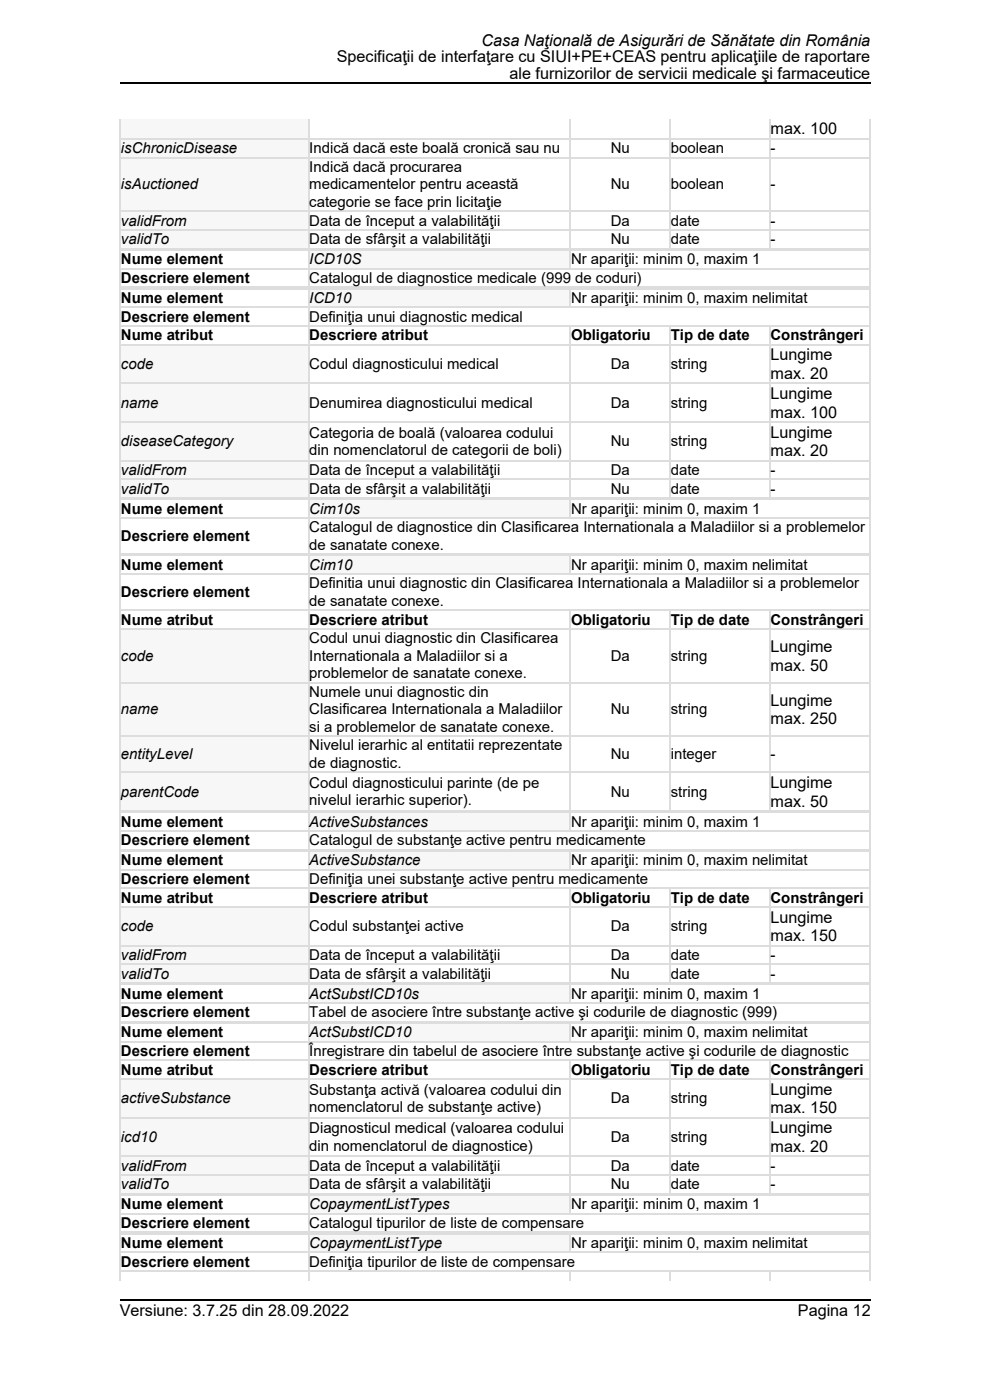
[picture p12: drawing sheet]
<svg xmlns="http://www.w3.org/2000/svg" width="210mm" height="297mm" viewBox="0 0 210 297" stroke-linecap="round" stroke-linejoin="round" font-family="sans-serif">
<defs><g id="words">
<g font-size="3.4">
<text x="102.2" y="9.8">Casa Naţională de Asigurări de Sănătate din România</text>
<text x="71.4" y="13.2">Specificaţii de interfaţare cu SIUI+PE+CEAS pentru aplicaţiile de raportare</text>
<text x="108.1" y="16.7">ale furnizorilor de servicii medicale şi farmaceutice</text>
<text x="163.4" y="28.5">max. 100</text>
<text x="163.4" y="76.4">Lungime</text>
<text x="163.4" y="80.4">max. 20</text>
<text x="163.4" y="84.6">Lungime</text>
<text x="163.4" y="88.6">max. 100</text>
<text x="163.4" y="92.8">Lungime</text>
<text x="163.4" y="96.8">max. 20</text>
<text x="163.4" y="138.3">Lungime</text>
<text x="163.4" y="142.3">max. 50</text>
<text x="163.4" y="149.7">Lungime</text>
<text x="163.4" y="153.7">max. 250</text>
<text x="163.4" y="167.1">Lungime</text>
<text x="163.4" y="171.1">max. 50</text>
<text x="163.4" y="195.7">Lungime</text>
<text x="163.4" y="199.7">max. 150</text>
<text x="163.4" y="232.2">Lungime</text>
<text x="163.4" y="236.2">max. 150</text>
<text x="163.4" y="240.4">Lungime</text>
<text x="163.4" y="244.4">max. 20</text>
<text x="25.4" y="279.3">Versiune: 3.7.25 din 28.09.2022</text>
<text x="169.3" y="279.3">Pagina 12</text>
</g>
<g font-size="3.2">
<text x="25.7" y="32.5">i</text>
<text x="26.4" y="32.5">sChronicDisease</text>
<text x="65.6" y="32.5">I</text>
<text x="66.5" y="32.5">ndică dacă este boală cronică sau nu</text>
<text x="129.5" y="32.5">Nu</text>
<text x="142.3" y="32.5">boolean</text>
<text x="163.4" y="32.5">-</text>
<text x="25.7" y="40.2">i</text>
<text x="26.4" y="40.2">sAuctioned</text>
<text x="65.6" y="36.5">I</text>
<text x="65.6" y="40.2">medicamentelor pentru această</text>
<text x="66.5" y="36.5">ndică dacă procurarea</text>
<text x="129.5" y="40.2">Nu</text>
<text x="142.3" y="40.2">boolean</text>
<text x="163.4" y="40.2">-</text>
<text x="25.7" y="47.9">validFrom</text>
<text x="65.6" y="43.9">categorie se face prin licitaţie</text>
<text x="65.6" y="47.9">Data de început a valabilităţii</text>
<text x="129.5" y="47.9">Da</text>
<text x="142.3" y="47.9">date</text>
<text x="163.4" y="47.9">-</text>
<text x="25.7" y="51.8">validTo</text>
<text x="65.6" y="51.8">Data de sfârşit a valabilităţii</text>
<text x="129.5" y="51.8">Nu</text>
<text x="142.3" y="51.8">date</text>
<text x="163.4" y="51.8">-</text>
<text x="25.7" y="56.1">Nume element</text>
<text x="65.6" y="56.1">ICD10S</text>
<text x="121.1" y="56.1">Nr apariţii: minim 0, maxim 1</text>
<text x="25.7" y="60">Descriere element</text>
<text x="25.7" y="64.3">Nume element</text>
<text x="65.6" y="60">Catalogul de diagnostice medicale (999 de coduri)</text>
<text x="65.6" y="64.3">ICD10</text>
<text x="121.1" y="64.3">Nr apariţii: minim 0, maxim nelimitat</text>
<text x="25.7" y="68.2">Descriere element</text>
<text x="65.6" y="68.2">Definiţia unui diagnostic medical</text>
<text x="25.7" y="72.2">Nume atribut</text>
<text x="65.6" y="72.2">Descriere atribut</text>
<text x="121.1" y="72.2">Obligatoriu</text>
<text x="142.3" y="72.2">Tip de date</text>
<text x="163.4" y="72.2">Constrângeri</text>
<text x="25.7" y="78.3">code</text>
<text x="65.6" y="78.3">Codul diagnosticului medical</text>
<text x="129.5" y="78.3">Da</text>
<text x="142.3" y="78.3">string</text>
<text x="25.7" y="86.5">name</text>
<text x="65.6" y="86.5">Denumirea diagnosticului medical</text>
<text x="129.5" y="86.5">Da</text>
<text x="142.3" y="86.5">string</text>
<text x="25.7" y="94.7">diseaseCategory</text>
<text x="65.6" y="92.8">Categoria de boală (valoarea codului</text>
<text x="129.5" y="94.7">Nu</text>
<text x="142.3" y="94.7">string</text>
<text x="25.7" y="100.8">validFrom</text>
<text x="65.6" y="96.5">din nomenclatorul de categorii de boli)</text>
<text x="65.6" y="100.8">Data de început a valabilităţii</text>
<text x="129.5" y="100.8">Da</text>
<text x="142.3" y="100.8">date</text>
<text x="163.4" y="100.8">-</text>
<text x="25.7" y="104.7">validTo</text>
<text x="65.6" y="104.7">Data de sfârşit a valabilităţii</text>
<text x="129.5" y="104.7">Nu</text>
<text x="142.3" y="104.7">date</text>
<text x="163.4" y="104.7">-</text>
<text x="25.7" y="109">Nume element</text>
<text x="65.6" y="109">Cim10s</text>
<text x="65.6" y="112.9">Catalogul de diagnostice din Clasificarea Internationala a Maladiilor si a problemelor</text>
<text x="121.1" y="109">Nr apariţii: minim 0, maxim 1</text>
<text x="25.7" y="114.8">Descriere element</text>
<text x="65.6" y="116.6">de sanatate conexe.</text>
<text x="25.7" y="120.9">Nume element</text>
<text x="65.6" y="120.9">Cim10</text>
<text x="65.6" y="124.8">Definitia unui diagnostic din Clasificarea Internationala a Maladiilor si a problemelor</text>
<text x="121.1" y="120.9">Nr apariţii: minim 0, maxim nelimitat</text>
<text x="25.7" y="126.7">Descriere element</text>
<text x="65.6" y="128.5">de sanatate conexe.</text>
<text x="25.7" y="132.5">Nume atribut</text>
<text x="65.6" y="132.5">Descriere atribut</text>
<text x="65.6" y="136.5">Codul unui diagnostic din Clasificarea</text>
<text x="121.1" y="132.5">Obligatoriu</text>
<text x="142.3" y="132.5">Tip de date</text>
<text x="163.4" y="132.5">Constrângeri</text>
<text x="25.7" y="140.2">code</text>
<text x="65.6" y="140.2">I</text>
<text x="65.6" y="143.9">problemelor de sanatate conexe.</text>
<text x="66.5" y="140.2">nternationala a Maladiilor si a</text>
<text x="129.5" y="140.2">Da</text>
<text x="142.3" y="140.2">string</text>
<text x="65.6" y="147.8">Numele unui diagnostic din</text>
<text x="25.7" y="151.5">name</text>
<text x="65.6" y="151.5">Clasificarea Internationala a Maladiilor</text>
<text x="65.6" y="155.2">si a problemelor de sanatate conexe.</text>
<text x="129.5" y="151.5">Nu</text>
<text x="142.3" y="151.5">string</text>
<text x="25.7" y="161.1">entityLevel</text>
<text x="65.6" y="159.2">Nivelul ierarhic al entitatii reprezentate</text>
<text x="129.5" y="161.1">Nu</text>
<text x="142.3" y="161.1">i</text>
<text x="143" y="161.1">nteger</text>
<text x="163.4" y="161.1">-</text>
<text x="65.6" y="162.9">de diagnostic.</text>
<text x="65.6" y="167.1">Codul diagnosticului parinte (de pe</text>
<text x="25.7" y="169">parentCode</text>
<text x="65.6" y="170.8">nivelul ierarhic superior).</text>
<text x="129.5" y="169">Nu</text>
<text x="142.3" y="169">string</text>
<text x="25.7" y="175.3">Nume element</text>
<text x="25.7" y="179.3">Descriere element</text>
<text x="65.6" y="175.3">ActiveSubstances</text>
<text x="65.6" y="179.3">Catalogul de substanţe active pentru medicamente</text>
<text x="121.1" y="175.3">Nr apariţii: minim 0, maxim 1</text>
<text x="25.7" y="183.5">Nume element</text>
<text x="65.6" y="183.5">ActiveSubstance</text>
<text x="121.1" y="183.5">Nr apariţii: minim 0, maxim nelimitat</text>
<text x="25.7" y="187.5">Descriere element</text>
<text x="25.7" y="191.5">Nume atribut</text>
<text x="65.6" y="187.5">Definiţia unei substanţe active pentru medicamente</text>
<text x="65.6" y="191.5">Descriere atribut</text>
<text x="121.1" y="191.5">Obligatoriu</text>
<text x="142.3" y="191.5">Tip de date</text>
<text x="163.4" y="191.5">Constrângeri</text>
<text x="25.7" y="197.6">code</text>
<text x="65.6" y="197.6">Codul substanţei active</text>
<text x="129.5" y="197.6">Da</text>
<text x="142.3" y="197.6">string</text>
<text x="25.7" y="203.6">validFrom</text>
<text x="65.6" y="203.6">Data de început a valabilităţii</text>
<text x="129.5" y="203.6">Da</text>
<text x="142.3" y="203.6">date</text>
<text x="163.4" y="203.6">-</text>
<text x="25.7" y="207.6">validTo</text>
<text x="65.6" y="207.6">Data de sfârşit a valabilităţii</text>
<text x="129.5" y="207.6">Nu</text>
<text x="142.3" y="207.6">date</text>
<text x="163.4" y="207.6">-</text>
<text x="25.7" y="211.8">Nume element</text>
<text x="25.7" y="215.8">Descriere element</text>
<text x="65.6" y="211.8">ActSubstICD10s</text>
<text x="65.6" y="215.8">Tabel de asociere între substanţe active şi codurile de diagnostic (999)</text>
<text x="121.1" y="211.8">Nr apariţii: minim 0, maxim 1</text>
<text x="25.7" y="220">Nume element</text>
<text x="65.6" y="220">ActSubstICD10</text>
<text x="121.1" y="220">Nr apariţii: minim 0, maxim nelimitat</text>
<text x="25.7" y="224">Descriere element</text>
<text x="25.7" y="228">Nume atribut</text>
<text x="65.6" y="224">Înregistrare din tabelul de asociere între substanţe active şi codurile de diagnostic</text>
<text x="65.6" y="228">Descriere atribut</text>
<text x="121.1" y="228">Obligatoriu</text>
<text x="142.3" y="228">Tip de date</text>
<text x="163.4" y="228">Constrângeri</text>
<text x="65.6" y="232.2">Substanţa activă (valoarea codului din</text>
<text x="25.7" y="234.1">activeSubstance</text>
<text x="65.6" y="235.9">nomenclatorul de substanţe active)</text>
<text x="129.5" y="234.1">Da</text>
<text x="142.3" y="234.1">string</text>
<text x="25.7" y="242.3">i</text>
<text x="26.4" y="242.3">cd10</text>
<text x="65.6" y="240.4">Diagnosticul medical (valoarea codului</text>
<text x="65.6" y="244.1">din nomenclatorul de diagnostice)</text>
<text x="129.5" y="242.3">Da</text>
<text x="142.3" y="242.3">string</text>
<text x="25.7" y="248.3">validFrom</text>
<text x="65.6" y="248.3">Data de început a valabilităţii</text>
<text x="129.5" y="248.3">Da</text>
<text x="142.3" y="248.3">date</text>
<text x="163.4" y="248.3">-</text>
<text x="25.7" y="252.3">validTo</text>
<text x="25.7" y="256.5">Nume element</text>
<text x="65.6" y="252.3">Data de sfârşit a valabilităţii</text>
<text x="65.6" y="256.5">CopaymentListTypes</text>
<text x="121.1" y="256.5">Nr apariţii: minim 0, maxim 1</text>
<text x="129.5" y="252.3">Nu</text>
<text x="142.3" y="252.3">date</text>
<text x="163.4" y="252.3">-</text>
<text x="25.7" y="260.5">Descriere element</text>
<text x="65.6" y="260.5">Catalogul tipurilor de liste de compensare</text>
<text x="25.7" y="264.7">Nume element</text>
<text x="25.7" y="268.7">Descriere element</text>
<text x="65.6" y="264.7">CopaymentListType</text>
<text x="65.6" y="268.7">Definiţia tipurilor de liste de compensare</text>
<text x="121.1" y="264.7">Nr apariţii: minim 0, maxim nelimitat</text>
</g>
</g></defs>
<path d="M25.4 25.3h39.9v4.1h-39.9z" fill="#f7f7f7"/>
<g fill="#fff">
<path d="M65.3 25.3h55.6v4.1h-55.6z"/>
<path d="M120.9 25.3h21.1v4.1h-21.1z"/>
<path d="M142 25.3h21.2v4.1h-21.2z"/>
<path d="M163.2 25.3h21.1v4.1h-21.1z"/>
<path d="M25.4 29.4h39.9v3.9h-39.9z"/>
</g>
<path d="M25.4 29.4h39.9v3.9h-39.9z" fill="#f7f7f7"/>
<g fill="#fff">
<path d="M65.3 29.4h55.6v3.9h-55.6z"/>
<path d="M120.9 29.4h21.1v3.9h-21.1z"/>
<path d="M142 29.4h21.2v3.9h-21.2z"/>
<path d="M163.2 29.4h21.1v3.9h-21.1z"/>
<path d="M25.4 33.3h39.9v11.4h-39.9z"/>
</g>
<path d="M25.4 33.3h39.9v11.4h-39.9z" fill="#f7f7f7"/>
<g fill="#fff">
<path d="M65.3 33.3h55.6v11.4h-55.6z"/>
<path d="M120.9 33.3h21.1v11.4h-21.1z"/>
<path d="M142 33.3h21.2v11.4h-21.2z"/>
<path d="M163.2 33.3h21.1v11.4h-21.1z"/>
<path d="M25.4 44.7h39.9v4h-39.9z"/>
</g>
<path d="M25.4 44.7h39.9v4h-39.9z" fill="#f7f7f7"/>
<g fill="#fff">
<path d="M65.3 44.7h55.6v4h-55.6z"/>
<path d="M120.9 44.7h21.1v4h-21.1z"/>
<path d="M142 44.7h21.2v4h-21.2z"/>
<path d="M163.2 44.7h21.1v4h-21.1z"/>
<path d="M25.4 48.7h39.9v3.9h-39.9z"/>
</g>
<path d="M25.4 48.7h39.9v3.9h-39.9z" fill="#f7f7f7"/>
<g fill="#fff">
<path d="M65.3 48.7h55.6v3.9h-55.6z"/>
<path d="M120.9 48.7h21.1v3.9h-21.1z"/>
<path d="M142 48.7h21.2v3.9h-21.2z"/>
<path d="M163.2 48.7h21.1v3.9h-21.1z"/>
</g>
<path d="M25.4 33.5h159.2M25.4 29.5h159.2M25.5 25.3v27.6M65.5 25.3v27.6M121 25.3v27.6M142.2 25.3v27.6M163.3 25.3v27.6M184.5 25.3v27.6M25.4 48.8h159.2M25.4 52.8h159.2M25.4 44.8h159.2" fill="none" stroke="#ddd" stroke-width=".26"/>
<g fill="#fff">
<path d="M25.4 52.9h39.9v4h-39.9z"/>
<path d="M65.3 52.9h55.6v4h-55.6z"/>
</g>
<path d="M65.3 52.9h55.6v4h-55.6z" fill="#f7f7f7"/>
<g fill="#fff">
<path d="M120.9 52.9h63.4v4h-63.4z"/>
<path d="M25.4 56.9h39.9v3.9h-39.9z"/>
<path d="M65.3 56.9h119v3.9h-119z"/>
</g>
<path d="M25.4 57h159.2M25.4 53h159.2M25.5 52.9v8.2M65.5 52.9v8.2M121 52.9v4.2M184.5 52.9v8.2M25.4 61h159.2" fill="none" stroke="#ddd" stroke-width=".26"/>
<g fill="#fff">
<path d="M25.4 61.1h39.9v4h-39.9z"/>
<path d="M65.3 61.1h55.6v4h-55.6z"/>
</g>
<path d="M65.3 61.1h55.6v4h-55.6z" fill="#f7f7f7"/>
<g fill="#fff">
<path d="M120.9 61.1h63.4v4h-63.4z"/>
<path d="M25.4 65.1h39.9v3.9h-39.9z"/>
<path d="M65.3 65.1h119v3.9h-119z"/>
<path d="M25.4 69h39.9v4h-39.9z"/>
<path d="M65.3 69h55.6v4h-55.6z"/>
<path d="M120.9 69h21.1v4h-21.1z"/>
<path d="M142 69h21.2v4h-21.2z"/>
<path d="M163.2 69h21.1v4h-21.1z"/>
<path d="M25.4 73h39.9v8.2h-39.9z"/>
</g>
<path d="M25.4 73h39.9v8.2h-39.9z" fill="#f7f7f7"/>
<g fill="#fff">
<path d="M65.3 73h55.6v8.2h-55.6z"/>
<path d="M120.9 73h21.1v8.2h-21.1z"/>
<path d="M142 73h21.2v8.2h-21.2z"/>
<path d="M163.2 73h21.1v8.2h-21.1z"/>
<path d="M25.4 81.2h39.9v8.2h-39.9z"/>
</g>
<path d="M25.4 81.2h39.9v8.2h-39.9z" fill="#f7f7f7"/>
<g fill="#fff">
<path d="M65.3 81.2h55.6v8.2h-55.6z"/>
<path d="M120.9 81.2h21.1v8.2h-21.1z"/>
<path d="M142 81.2h21.2v8.2h-21.2z"/>
<path d="M163.2 81.2h21.1v8.2h-21.1z"/>
<path d="M25.4 89.4h39.9v8.2h-39.9z"/>
</g>
<path d="M25.4 89.4h39.9v8.2h-39.9z" fill="#f7f7f7"/>
<g fill="#fff">
<path d="M65.3 89.4h55.6v8.2h-55.6z"/>
<path d="M120.9 89.4h21.1v8.2h-21.1z"/>
<path d="M142 89.4h21.2v8.2h-21.2z"/>
<path d="M163.2 89.4h21.1v8.2h-21.1z"/>
<path d="M25.4 97.6h39.9v4h-39.9z"/>
</g>
<path d="M25.4 97.6h39.9v4h-39.9z" fill="#f7f7f7"/>
<g fill="#fff">
<path d="M65.3 97.6h55.6v4h-55.6z"/>
<path d="M120.9 97.6h21.1v4h-21.1z"/>
<path d="M142 97.6h21.2v4h-21.2z"/>
<path d="M163.2 97.6h21.1v4h-21.1z"/>
<path d="M25.4 101.6h39.9v3.9h-39.9z"/>
</g>
<path d="M25.4 101.6h39.9v3.9h-39.9z" fill="#f7f7f7"/>
<g fill="#fff">
<path d="M65.3 101.6h55.6v3.9h-55.6z"/>
<path d="M120.9 101.6h21.1v3.9h-21.1z"/>
<path d="M142 101.6h21.2v3.9h-21.2z"/>
<path d="M163.2 101.6h21.1v3.9h-21.1z"/>
</g>
<g fill="none" stroke="#ddd" stroke-width=".26">
<path d="M25.4 73.1h159.2M25.4 69.2h159.2M25.4 65.2h159.2M25.4 61.2h159.2M25.5 61.1v44.7M65.5 61.1v44.7M121 61.1v4.2M121 69v36.8M142.2 69v36.8M163.3 69v36.8M184.5 61.1v44.7M25.4 97.7h159.2"/>
<path d="M25.4 89.5h159.2M25.4 81.3h159.2M25.4 101.7h159.2M25.4 105.7h159.2"/>
</g>
<g fill="#fff">
<path d="M25.4 105.8h39.9v4h-39.9z"/>
<path d="M65.3 105.8h55.6v4h-55.6z"/>
</g>
<path d="M65.3 105.8h55.6v4h-55.6z" fill="#f7f7f7"/>
<g fill="#fff">
<path d="M120.9 105.8h63.4v4h-63.4z"/>
<path d="M25.4 109.8h39.9v7.6h-39.9z"/>
<path d="M65.3 109.8h119v7.6h-119z"/>
</g>
<path d="M25.4 117.6h159.2M25.4 109.9h159.2M25.4 105.9h159.2M25.5 105.8v11.9M65.5 105.8v11.9M121 105.8v4.2M184.5 105.8v11.9" fill="none" stroke="#ddd" stroke-width=".26"/>
<g fill="#fff">
<path d="M25.4 117.7h39.9v4h-39.9z"/>
<path d="M65.3 117.7h55.6v4h-55.6z"/>
</g>
<path d="M65.3 117.7h55.6v4h-55.6z" fill="#f7f7f7"/>
<g fill="#fff">
<path d="M120.9 117.7h63.4v4h-63.4z"/>
<path d="M25.4 121.7h39.9v7.6h-39.9z"/>
<path d="M65.3 121.7h119v7.6h-119z"/>
<path d="M25.4 129.3h39.9v4h-39.9z"/>
<path d="M65.3 129.3h55.6v4h-55.6z"/>
<path d="M120.9 129.3h21.1v4h-21.1z"/>
<path d="M142 129.3h21.2v4h-21.2z"/>
<path d="M163.2 129.3h21.1v4h-21.1z"/>
<path d="M25.4 133.3h39.9v11.4h-39.9z"/>
</g>
<path d="M25.4 133.3h39.9v11.4h-39.9z" fill="#f7f7f7"/>
<g fill="#fff">
<path d="M65.3 133.3h55.6v11.4h-55.6z"/>
<path d="M120.9 133.3h21.1v11.4h-21.1z"/>
<path d="M142 133.3h21.2v11.4h-21.2z"/>
<path d="M163.2 133.3h21.1v11.4h-21.1z"/>
<path d="M25.4 144.7h39.9v11.3h-39.9z"/>
</g>
<path d="M25.4 144.7h39.9v11.3h-39.9z" fill="#f7f7f7"/>
<g fill="#fff">
<path d="M65.3 144.7h55.6v11.3h-55.6z"/>
<path d="M120.9 144.7h21.1v11.3h-21.1z"/>
<path d="M142 144.7h21.2v11.3h-21.2z"/>
<path d="M163.2 144.7h21.1v11.3h-21.1z"/>
<path d="M25.4 156h39.9v7.7h-39.9z"/>
</g>
<path d="M25.4 156h39.9v7.7h-39.9z" fill="#f7f7f7"/>
<g fill="#fff">
<path d="M65.3 156h55.6v7.7h-55.6z"/>
<path d="M120.9 156h21.1v7.7h-21.1z"/>
<path d="M142 156h21.2v7.7h-21.2z"/>
<path d="M163.2 156h21.1v7.7h-21.1z"/>
<path d="M25.4 163.7h39.9v8.2h-39.9z"/>
</g>
<path d="M25.4 163.7h39.9v8.2h-39.9z" fill="#f7f7f7"/>
<g fill="#fff">
<path d="M65.3 163.7h55.6v8.2h-55.6z"/>
<path d="M120.9 163.7h21.1v8.2h-21.1z"/>
<path d="M142 163.7h21.2v8.2h-21.2z"/>
<path d="M163.2 163.7h21.1v8.2h-21.1z"/>
</g>
<g fill="none" stroke="#ddd" stroke-width=".26">
<path d="M25.4 117.8h159.2M25.5 117.7v54.5M65.5 117.7v54.5M121 117.7v4.2M184.5 117.7v54.5M25.4 133.4h159.2M25.4 129.5h159.2M25.4 121.8h159.2M121 129.3v42.9M142.2 129.3v42.9M163.3 129.3v42.9M25.4 156.2h159.2"/>
<path d="M25.4 144.8h159.2M25.4 163.8h159.2M25.4 172h159.2"/>
</g>
<g fill="#fff">
<path d="M25.4 172.2h39.9v3.9h-39.9z"/>
<path d="M65.3 172.2h55.6v3.9h-55.6z"/>
</g>
<path d="M65.3 172.2h55.6v3.9h-55.6z" fill="#f7f7f7"/>
<g fill="#fff">
<path d="M120.9 172.2h63.4v3.9h-63.4z"/>
<path d="M25.4 176.1h39.9v4h-39.9z"/>
<path d="M65.3 176.1h119v4h-119z"/>
</g>
<path d="M25.4 176.3h159.2M25.4 172.3h159.2M25.5 172.2v8.2M65.5 172.2v8.2M121 172.2v4.2M184.5 172.2v8.2M25.4 180.2h159.2" fill="none" stroke="#ddd" stroke-width=".26"/>
<g fill="#fff">
<path d="M25.4 180.4h39.9v3.9h-39.9z"/>
<path d="M65.3 180.4h55.6v3.9h-55.6z"/>
</g>
<path d="M65.3 180.4h55.6v3.9h-55.6z" fill="#f7f7f7"/>
<g fill="#fff">
<path d="M120.9 180.4h63.4v3.9h-63.4z"/>
<path d="M25.4 184.3h39.9v4h-39.9z"/>
<path d="M65.3 184.3h119v4h-119z"/>
<path d="M25.4 188.3h39.9v4h-39.9z"/>
<path d="M65.3 188.3h55.6v4h-55.6z"/>
<path d="M120.9 188.3h21.1v4h-21.1z"/>
<path d="M142 188.3h21.2v4h-21.2z"/>
<path d="M163.2 188.3h21.1v4h-21.1z"/>
<path d="M25.4 192.3h39.9v8.2h-39.9z"/>
</g>
<path d="M25.4 192.3h39.9v8.2h-39.9z" fill="#f7f7f7"/>
<g fill="#fff">
<path d="M65.3 192.3h55.6v8.2h-55.6z"/>
<path d="M120.9 192.3h21.1v8.2h-21.1z"/>
<path d="M142 192.3h21.2v8.2h-21.2z"/>
<path d="M163.2 192.3h21.1v8.2h-21.1z"/>
<path d="M25.4 200.5h39.9v3.9h-39.9z"/>
</g>
<path d="M25.4 200.5h39.9v3.9h-39.9z" fill="#f7f7f7"/>
<g fill="#fff">
<path d="M65.3 200.5h55.6v3.9h-55.6z"/>
<path d="M120.9 200.5h21.1v3.9h-21.1z"/>
<path d="M142 200.5h21.2v3.9h-21.2z"/>
<path d="M163.2 200.5h21.1v3.9h-21.1z"/>
<path d="M25.4 204.4h39.9v4h-39.9z"/>
</g>
<path d="M25.4 204.4h39.9v4h-39.9z" fill="#f7f7f7"/>
<g fill="#fff">
<path d="M65.3 204.4h55.6v4h-55.6z"/>
<path d="M120.9 204.4h21.1v4h-21.1z"/>
<path d="M142 204.4h21.2v4h-21.2z"/>
<path d="M163.2 204.4h21.1v4h-21.1z"/>
</g>
<g fill="none" stroke="#ddd" stroke-width=".26">
<path d="M25.4 192.4h159.2M25.4 188.4h159.2M25.4 184.5h159.2M25.4 180.5h159.2M25.5 180.4v28.3M65.5 180.4v28.3M121 180.4v4.2M121 188.3v20.4M142.2 188.3v20.4M163.3 188.3v20.4M184.5 180.4v28.3M25.4 204.6h159.2"/>
<path d="M25.4 208.5h159.2M25.4 200.6h159.2"/>
</g>
<g fill="#fff">
<path d="M25.4 208.7h39.9v3.9h-39.9z"/>
<path d="M65.3 208.7h55.6v3.9h-55.6z"/>
</g>
<path d="M65.3 208.7h55.6v3.9h-55.6z" fill="#f7f7f7"/>
<g fill="#fff">
<path d="M120.9 208.7h63.4v3.9h-63.4z"/>
<path d="M25.4 212.6h39.9v4h-39.9z"/>
<path d="M65.3 212.6h119v4h-119z"/>
</g>
<path d="M25.4 216.7h159.2M25.4 212.8h159.2M25.4 208.8h159.2M25.5 208.7v8.2M65.5 208.7v8.2M121 208.7v4.2M184.5 208.7v8.2" fill="none" stroke="#ddd" stroke-width=".26"/>
<g fill="#fff">
<path d="M25.4 216.9h39.9v3.9h-39.9z"/>
<path d="M65.3 216.9h55.6v3.9h-55.6z"/>
</g>
<path d="M65.3 216.9h55.6v3.9h-55.6z" fill="#f7f7f7"/>
<g fill="#fff">
<path d="M120.9 216.9h63.4v3.9h-63.4z"/>
<path d="M25.4 220.8h39.9v4h-39.9z"/>
<path d="M65.3 220.8h119v4h-119z"/>
<path d="M25.4 224.8h39.9v4h-39.9z"/>
<path d="M65.3 224.8h55.6v4h-55.6z"/>
<path d="M120.9 224.8h21.1v4h-21.1z"/>
<path d="M142 224.8h21.2v4h-21.2z"/>
<path d="M163.2 224.8h21.1v4h-21.1z"/>
<path d="M25.4 228.8h39.9v8.2h-39.9z"/>
</g>
<path d="M25.4 228.8h39.9v8.2h-39.9z" fill="#f7f7f7"/>
<g fill="#fff">
<path d="M65.3 228.8h55.6v8.2h-55.6z"/>
<path d="M120.9 228.8h21.1v8.2h-21.1z"/>
<path d="M142 228.8h21.2v8.2h-21.2z"/>
<path d="M163.2 228.8h21.1v8.2h-21.1z"/>
<path d="M25.4 237h39.9v8.2h-39.9z"/>
</g>
<path d="M25.4 237h39.9v8.2h-39.9z" fill="#f7f7f7"/>
<g fill="#fff">
<path d="M65.3 237h55.6v8.2h-55.6z"/>
<path d="M120.9 237h21.1v8.2h-21.1z"/>
<path d="M142 237h21.2v8.2h-21.2z"/>
<path d="M163.2 237h21.1v8.2h-21.1z"/>
<path d="M25.4 245.2h39.9v3.9h-39.9z"/>
</g>
<path d="M25.4 245.2h39.9v3.9h-39.9z" fill="#f7f7f7"/>
<g fill="#fff">
<path d="M65.3 245.2h55.6v3.9h-55.6z"/>
<path d="M120.9 245.2h21.1v3.9h-21.1z"/>
<path d="M142 245.2h21.2v3.9h-21.2z"/>
<path d="M163.2 245.2h21.1v3.9h-21.1z"/>
<path d="M25.4 249.1h39.9v4h-39.9z"/>
</g>
<path d="M25.4 249.1h39.9v4h-39.9z" fill="#f7f7f7"/>
<g fill="#fff">
<path d="M65.3 249.1h55.6v4h-55.6z"/>
<path d="M120.9 249.1h21.1v4h-21.1z"/>
<path d="M142 249.1h21.2v4h-21.2z"/>
<path d="M163.2 249.1h21.1v4h-21.1z"/>
</g>
<g fill="none" stroke="#ddd" stroke-width=".26">
<path d="M25.4 217h159.2M25.5 216.9v36.5M65.5 216.9v36.5M121 216.9v4.2M184.5 216.9v36.5M25.4 237.1h159.2M25.4 228.9h159.2M25.4 224.9h159.2M25.4 221h159.2M121 224.8v28.6M142.2 224.8v28.6M163.3 224.8v28.6"/>
<path d="M25.4 249.3h159.2M25.4 253.2h159.2M25.4 245.3h159.2"/>
</g>
<g fill="#fff">
<path d="M25.4 253.4h39.9v3.9h-39.9z"/>
<path d="M65.3 253.4h55.6v3.9h-55.6z"/>
</g>
<path d="M65.3 253.4h55.6v3.9h-55.6z" fill="#f7f7f7"/>
<g fill="#fff">
<path d="M120.9 253.4h63.4v3.9h-63.4z"/>
<path d="M25.4 257.3h39.9v4h-39.9z"/>
<path d="M65.3 257.3h119v4h-119z"/>
</g>
<path d="M25.4 257.5h159.2M25.4 253.5h159.2M25.5 253.4v8.2M65.5 253.4v8.2M121 253.4v4.2M184.5 253.4v8.2M25.4 261.4h159.2" fill="none" stroke="#ddd" stroke-width=".26"/>
<g fill="#fff">
<path d="M25.4 261.6h39.9v3.9h-39.9z"/>
<path d="M65.3 261.6h55.6v3.9h-55.6z"/>
</g>
<path d="M65.3 261.6h55.6v3.9h-55.6z" fill="#f7f7f7"/>
<g fill="#fff">
<path d="M120.9 261.6h63.4v3.9h-63.4z"/>
<path d="M25.4 265.5h39.9v4h-39.9z"/>
<path d="M65.3 265.5h119v4h-119z"/>
<path d="M25.4 269.5h39.9v2.2h-39.9z"/>
<path d="M65.3 269.5h55.6v2.2h-55.6z"/>
<path d="M120.9 269.5h21.1v2.2h-21.1z"/>
<path d="M142 269.5h21.2v2.2h-21.2z"/>
<path d="M163.2 269.5h21.1v2.2h-21.1z"/>
</g>
<path d="M25.4 269.6h159.2M25.4 265.7h159.2M25.4 261.7h159.2M25.5 261.6v10.1M65.5 261.6v10.1M121 261.6v4.2M121 269.5v2.2M142.2 269.5v2.2M163.3 269.5v2.2M184.5 261.6v10.1" fill="none" stroke="#ddd" stroke-width=".26"/>
<path d="M25.4 17.6h159.2M25.4 275.7h159.2" fill="none" stroke="#000" stroke-width=".26"/>
<use href="#words"/>
</svg>
